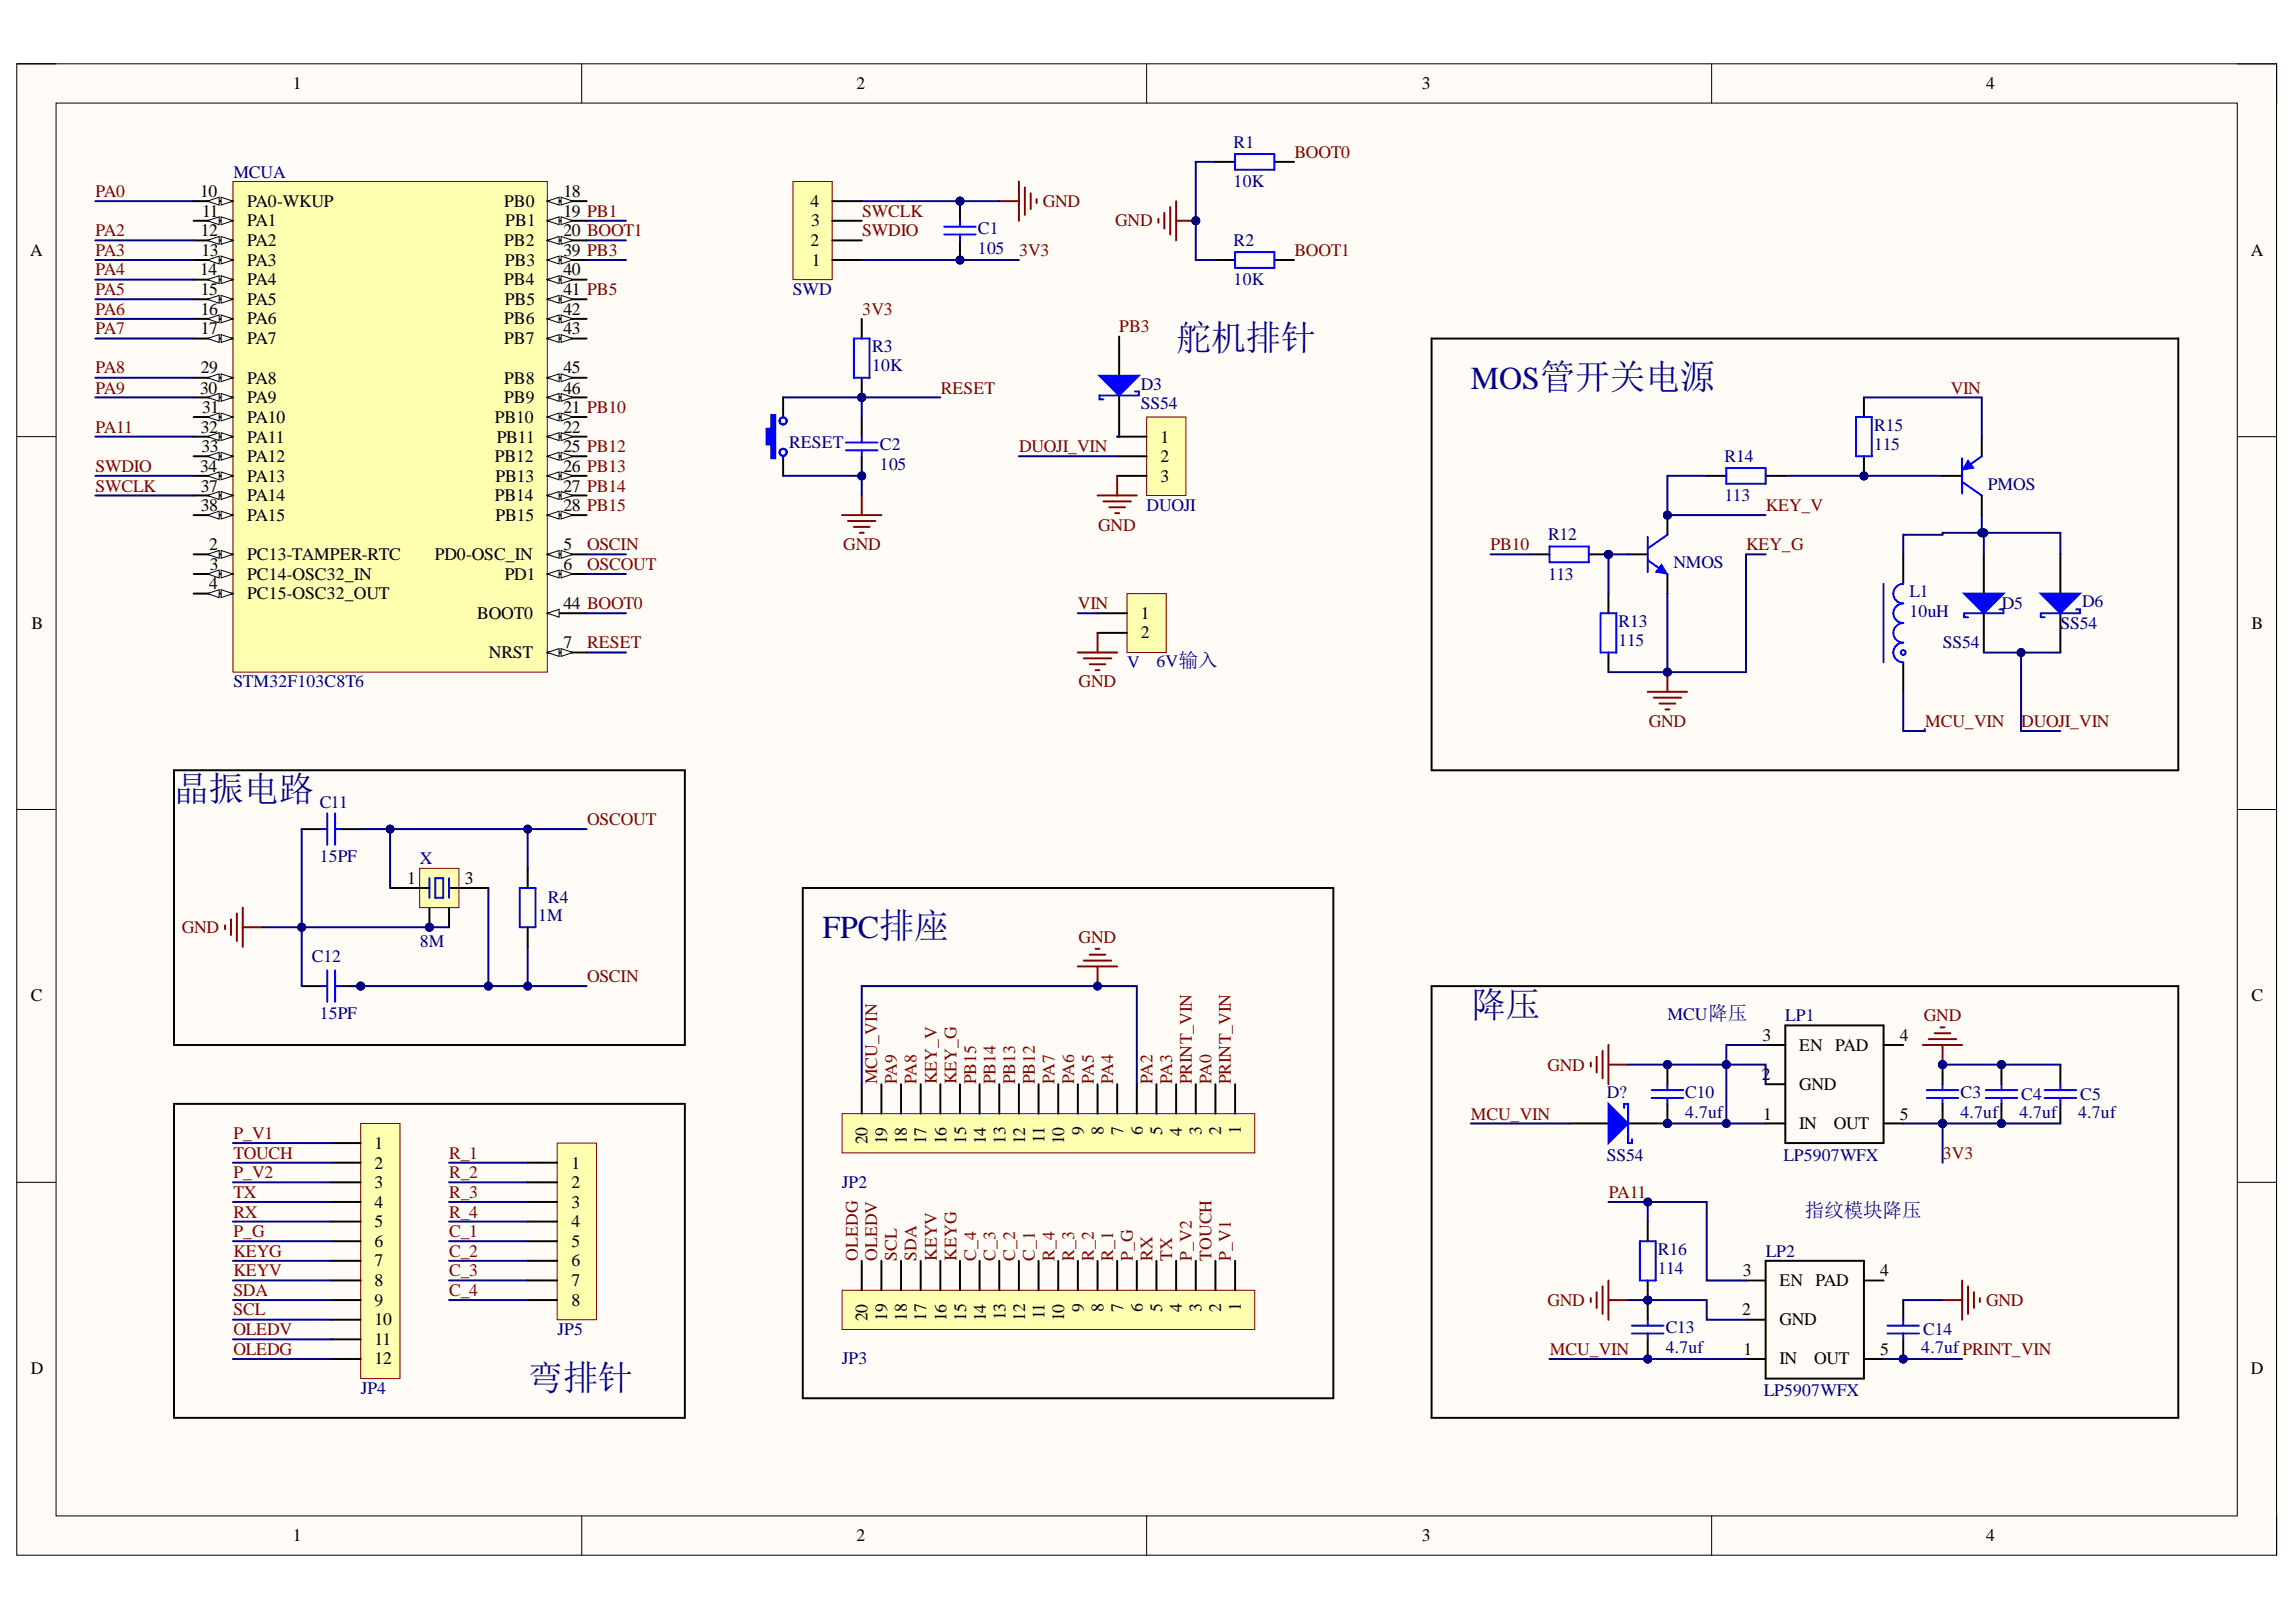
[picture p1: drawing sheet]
<svg xmlns="http://www.w3.org/2000/svg" width="297mm" height="210mm" viewBox="0 0 297 210" stroke-linecap="round" stroke-linejoin="round" font-family="sans-serif">
<defs><g id="words">
<g font-size="4.6" fill="#000080">
<text x="152.1" y="45.3">舵机排针</text>
<text x="22.5" y="103.7">晶振电路</text>
<text x="190.3" y="131.6">降压</text>
<text x="68.3" y="179.9">弯排针</text>
</g>
<g font-size="4.1" fill="#000080">
<text x="190.3" y="50.3">MOS管开关电源</text>
<text x="106.4" y="121.4">FPC排座</text>
</g>
<text font-size="2.5" fill="#000080" x="233.5" y="157.5">指纹模块降压</text>
<g font-size="2.3">
<text x="37.9" y="11.6">1</text>
<text x="110.8" y="11.6">2</text>
<text x="183.9" y="11.6">3</text>
<text x="256.9" y="11.6">4</text>
<text x="25.9" y="25.5">10</text>
<text x="26.1" y="28">11</text>
<text x="32" y="26.8">PA0-WKUP</text>
<text x="32" y="29.3">PA1</text>
<text x="65.2" y="26.8">PB0</text>
<text x="65.4" y="29.3">PB1</text>
<text x="72.9" y="25.5">18</text>
<text x="72.9" y="28">19 PB1</text>
<text x="104.9" y="26.8">4</text>
<text x="105" y="29.3">3</text>
<text x="3.9" y="33.1">A</text>
<text x="25.9" y="35.6">14</text>
<text x="26" y="30.6">12</text>
<text x="26" y="33.1">13</text>
<text x="32" y="31.8">PA2</text>
<text x="32" y="34.4">PA3</text>
<text x="65.2" y="31.8">PB2</text>
<text x="65.3" y="34.4">PB3</text>
<text x="72.9" y="30.6">20 BOOT1</text>
<text x="72.9" y="33.1">39 PB3</text>
<text x="72.9" y="35.6">40</text>
<text x="104.9" y="31.8">2</text>
<text x="105" y="34.4">1</text>
<text x="291.2" y="33.1">A</text>
<text x="26" y="38.2">15</text>
<text x="26" y="40.7">16</text>
<text x="32" y="36.9">PA4</text>
<text x="32" y="39.4">PA5</text>
<text x="32" y="42">PA6</text>
<text x="65.2" y="36.9">PB4</text>
<text x="65.2" y="42">PB6</text>
<text x="65.3" y="39.4">PB5</text>
<text x="72.9" y="38.2">41 PB5</text>
<text x="72.9" y="40.7">42</text>
<text x="26" y="43.2">17</text>
<text x="32" y="44.5">PA7</text>
<text x="65.2" y="44.5">PB7</text>
<text x="72.9" y="43.2">43</text>
<text x="25.9" y="50.9">30</text>
<text x="26" y="48.3">29</text>
<text x="26.1" y="53.5">31</text>
<text x="32" y="49.7">PA8</text>
<text x="32" y="52.2">PA9</text>
<text x="65.2" y="49.7">PB8</text>
<text x="65.2" y="52.2">PB9</text>
<text x="72.9" y="48.3">45</text>
<text x="72.9" y="50.9">46</text>
<text x="72.9" y="53.5">21 PB10</text>
<text x="26" y="56">32</text>
<text x="26" y="58.5">33</text>
<text x="32" y="54.7">PA10</text>
<text x="32" y="57.3">PA11</text>
<text x="32" y="59.8">PA12</text>
<text x="64" y="54.7">PB10</text>
<text x="64" y="59.8">PB12</text>
<text x="64.3" y="57.3">PB11</text>
<text x="72.9" y="56">22</text>
<text x="72.9" y="58.5">25 PB12</text>
<text x="150.1" y="57.3">1</text>
<text x="150.1" y="59.8">2</text>
<text x="25.9" y="61.1">34</text>
<text x="26" y="63.6">37</text>
<text x="32" y="62.3">PA13</text>
<text x="32" y="64.9">PA14</text>
<text x="64" y="64.9">PB14</text>
<text x="64.1" y="62.3">PB13</text>
<text x="72.9" y="61.1">26 PB13</text>
<text x="72.9" y="63.6">27 PB14</text>
<text x="150.1" y="62.3">3</text>
<text x="26" y="66.1">38</text>
<text x="27.1" y="71.2">2</text>
<text x="32" y="67.4">PA15</text>
<text x="64.1" y="67.4">PB15</text>
<text x="72.9" y="71.2">5</text>
<text x="72.9" y="66.1">28 PB15</text>
<text x="27.1" y="76.3">4</text>
<text x="27.1" y="73.7">3</text>
<text x="32" y="72.5">PC13-TAMPER-RTC</text>
<text x="32" y="75">PC14-OSC32_IN</text>
<text x="32" y="77.5">PC15-OSC32_OUT</text>
<text x="56.2" y="72.5">PD0-OSC_IN</text>
<text x="65.3" y="75">PD1</text>
<text x="72.9" y="73.7">6</text>
<text x="4.1" y="81.4">B</text>
<text x="61.7" y="80.1">BOOT0</text>
<text x="72.9" y="78.8">44 BOOT0</text>
<text x="72.9" y="83.9">7</text>
<text x="147.6" y="80.1">1</text>
<text x="147.6" y="82.6">2</text>
<text x="291.3" y="81.4">B</text>
<text x="63.3" y="85.2">NRST</text>
<text x="52.7" y="114.4">1</text>
<text x="60.1" y="114.4">3</text>
<text x="4" y="129.6">C</text>
<text x="291.3" y="129.6">C</text>
<text x="228" y="134.7">3</text>
<text x="232.7" y="136">EN PAD</text>
<text x="245.8" y="134.7">4</text>
<text x="227.9" y="139.8">2</text>
<text x="232.7" y="141.1">GND</text>
<text x="48.5" y="148.7">1</text>
<text x="112.2" y="148.1" transform="rotate(-90 112.2 148.1)">20</text>
<text x="114.8" y="148.1" transform="rotate(-90 114.8 148.1)">19</text>
<text x="117.3" y="148.1" transform="rotate(-90 117.3 148.1)">18</text>
<text x="119.8" y="148.1" transform="rotate(-90 119.8 148.1)">17</text>
<text x="122.5" y="148.1" transform="rotate(-90 122.5 148.1)">16</text>
<text x="125" y="148" transform="rotate(-90 125 148)">15</text>
<text x="127.5" y="148.1" transform="rotate(-90 127.5 148.1)">14</text>
<text x="130.1" y="148" transform="rotate(-90 130.1 148)">13</text>
<text x="132.6" y="148.1" transform="rotate(-90 132.6 148.1)">12</text>
<text x="135.1" y="147.9" transform="rotate(-90 135.1 147.9)">11</text>
<text x="137.7" y="148.1" transform="rotate(-90 137.7 148.1)">10</text>
<text x="140.2" y="146.9" transform="rotate(-90 140.2 146.9)">9</text>
<text x="142.8" y="146.9" transform="rotate(-90 142.8 146.9)">8</text>
<text x="145.3" y="146.9" transform="rotate(-90 145.3 146.9)">7</text>
<text x="147.8" y="146.9" transform="rotate(-90 147.8 146.9)">6</text>
<text x="150.4" y="146.9" transform="rotate(-90 150.4 146.9)">5</text>
<text x="152.9" y="147" transform="rotate(-90 152.9 147)">4</text>
<text x="155.4" y="146.8" transform="rotate(-90 155.4 146.8)">3</text>
<text x="158" y="146.9" transform="rotate(-90 158 146.9)">2</text>
<text x="160.5" y="146.7" transform="rotate(-90 160.5 146.7)">1</text>
<text x="228.1" y="144.9">1</text>
<text x="232.7" y="146.2">IN</text>
<text x="237.2" y="146.2">OUT</text>
<text x="245.8" y="144.9">5</text>
<text x="48.5" y="151.2">2</text>
<text x="48.5" y="153.8">3</text>
<text x="73.9" y="151.2">1</text>
<text x="73.9" y="153.8">2</text>
<text x="48.5" y="156.3">4</text>
<text x="48.5" y="158.8">5</text>
<text x="48.5" y="161.4">6</text>
<text x="73.9" y="156.3">3</text>
<text x="73.9" y="158.8">4</text>
<text x="73.9" y="161.4">5</text>
<text x="48.5" y="163.9">7</text>
<text x="48.5" y="166.4">8</text>
<text x="73.9" y="163.9">6</text>
<text x="73.9" y="166.4">7</text>
<text x="225.5" y="165.2">3</text>
<text x="230.2" y="166.4">EN PAD</text>
<text x="243.2" y="165.2">4</text>
<text x="48.5" y="169">9</text>
<text x="48.5" y="171.5">10</text>
<text x="73.9" y="169">8</text>
<text x="112.2" y="171" transform="rotate(-90 112.2 171)">20</text>
<text x="114.8" y="170.9" transform="rotate(-90 114.8 170.9)">19</text>
<text x="117.3" y="170.9" transform="rotate(-90 117.3 170.9)">18</text>
<text x="119.8" y="170.9" transform="rotate(-90 119.8 170.9)">17</text>
<text x="122.5" y="171" transform="rotate(-90 122.5 171)">16</text>
<text x="125" y="170.9" transform="rotate(-90 125 170.9)">15</text>
<text x="127.5" y="171" transform="rotate(-90 127.5 171)">14</text>
<text x="130.1" y="170.8" transform="rotate(-90 130.1 170.8)">13</text>
<text x="132.6" y="170.9" transform="rotate(-90 132.6 170.9)">12</text>
<text x="135.1" y="170.7" transform="rotate(-90 135.1 170.7)">11</text>
<text x="137.7" y="171" transform="rotate(-90 137.7 171)">10</text>
<text x="140.2" y="169.8" transform="rotate(-90 140.2 169.8)">9</text>
<text x="142.8" y="169.7" transform="rotate(-90 142.8 169.7)">8</text>
<text x="145.3" y="169.8" transform="rotate(-90 145.3 169.8)">7</text>
<text x="147.8" y="169.8" transform="rotate(-90 147.8 169.8)">6</text>
<text x="150.4" y="169.7" transform="rotate(-90 150.4 169.7)">5</text>
<text x="152.9" y="169.8" transform="rotate(-90 152.9 169.8)">4</text>
<text x="155.4" y="169.7" transform="rotate(-90 155.4 169.7)">3</text>
<text x="158" y="169.8" transform="rotate(-90 158 169.8)">2</text>
<text x="160.5" y="169.6" transform="rotate(-90 160.5 169.6)">1</text>
<text x="225.4" y="170.2">2</text>
<text x="230.2" y="171.5">GND</text>
<text x="4" y="177.8">D</text>
<text x="48.5" y="174">11</text>
<text x="48.5" y="176.6">12</text>
<text x="225.6" y="175.3">1</text>
<text x="230.2" y="176.6">IN</text>
<text x="234.7" y="176.6">OUT</text>
<text x="243.2" y="175.3">5</text>
<text x="291.2" y="177.8">D</text>
<text x="37.9" y="199.5">1</text>
<text x="110.8" y="199.5">2</text>
<text x="183.9" y="199.5">3</text>
<text x="256.9" y="199.5">4</text>
</g>
<g font-size="2.3" fill="#000080">
<text x="30.2" y="23">MCUA</text>
<text x="159.6" y="19.2">R1</text>
<text x="159.6" y="24.2">10K</text>
<text x="126.5" y="30.3">C1</text>
<text x="126.5" y="32.9">105</text>
<text x="159.6" y="31.8">R2</text>
<text x="102.6" y="38.2">SWD</text>
<text x="159.6" y="36.9">10K</text>
<text x="112.8" y="45.5">R3</text>
<text x="112.8" y="48.1">10K</text>
<text x="147.6" y="50.4">D3</text>
<text x="147.6" y="53">SS54</text>
<text x="102.1" y="58">RESET</text>
<text x="113.8" y="58.3">C2</text>
<text x="223.1" y="59.8">R14</text>
<text x="242.5" y="55.8">R15</text>
<text x="242.5" y="58.3">115</text>
<text x="113.8" y="60.8">105</text>
<text x="223.1" y="64.9">113</text>
<text x="257.2" y="63.4">PMOS</text>
<text x="148.3" y="66.1">DUOJI</text>
<text x="200.3" y="69.9">R12</text>
<text x="200.3" y="75">113</text>
<text x="216.5" y="73.5">NMOS</text>
<text x="247" y="77.3">L1</text>
<text x="209.4" y="81.1">R13</text>
<text x="209.4" y="83.6">115</text>
<text x="247" y="79.8">10uH</text>
<text x="251.4" y="83.9">SS54</text>
<text x="259" y="78.8">D5</text>
<text x="266.6" y="81.4">SS54</text>
<text x="269.4" y="78.6">D6</text>
<text x="30.2" y="89">STM32F103C8T6</text>
<text x="145.8" y="86.4">V</text>
<text x="149.6" y="86.3">6V输入</text>
<text x="41.4" y="104.5">C11</text>
<text x="41.4" y="111.6">15PF</text>
<text x="54.3" y="111.8">X</text>
<text x="69.6" y="119.2">1M</text>
<text x="70.9" y="116.9">R4</text>
<text x="40.3" y="124.5">C12</text>
<text x="54.3" y="122.5">8M</text>
<text x="41.4" y="131.9">15PF</text>
<text x="215.7" y="132">MCU降压</text>
<text x="231" y="132.1">LP1</text>
<text x="207.9" y="142.1">D?</text>
<text x="218" y="142.1">C10</text>
<text x="253.6" y="142.1">C3</text>
<text x="261.5" y="142.3">C4</text>
<text x="269.1" y="142.3">C5</text>
<text x="218" y="144.6">4.7uf</text>
<text x="253.6" y="144.6">4.7uf</text>
<text x="261.2" y="144.6">4.7uf</text>
<text x="268.9" y="144.6">4.7uf</text>
<text x="108.9" y="153.8">JP2</text>
<text x="207.9" y="150.2">SS54</text>
<text x="230.7" y="150.2">LP5907WFX</text>
<text x="214.5" y="162.4">R16</text>
<text x="214.5" y="164.9">114</text>
<text x="228.4" y="162.6">LP2</text>
<text x="72.1" y="172.8">JP5</text>
<text x="215.5" y="172.5">C13</text>
<text x="248.8" y="172.8">C14</text>
<text x="108.9" y="176.6">JP3</text>
<text x="215.5" y="175">4.7uf</text>
<text x="248.6" y="175">4.7ufPRINT_VIN</text>
<text x="46.7" y="180.5">JP4</text>
<text x="228.2" y="180.7">LP5907WFX</text>
</g>
<g font-size="2.3" fill="#800000">
<text x="167.5" y="20.4">BOOT0</text>
<text x="12.3" y="25.5">PA0</text>
<text x="111.6" y="28">SWCLK</text>
<text x="134.9" y="26.8">GND</text>
<text x="144.3" y="29.3">GND</text>
<text x="12.3" y="35.6">PA4</text>
<text x="12.3" y="33.1">PA3</text>
<text x="12.3" y="30.6">PA2</text>
<text x="111.6" y="30.6">SWDIO</text>
<text x="131.9" y="33.1">3V3</text>
<text x="167.5" y="33.1">BOOT1</text>
<text x="12.3" y="40.7">PA6</text>
<text x="12.3" y="38.2">PA5</text>
<text x="111.6" y="40.7">3V3</text>
<text x="12.3" y="43.2">PA7</text>
<text x="144.8" y="43">PB3</text>
<text x="12.3" y="48.3">PA8</text>
<text x="12.3" y="50.9">PA9</text>
<text x="121.7" y="50.9">RESET</text>
<text x="252.4" y="50.9">VIN</text>
<text x="12.3" y="56">PA11</text>
<text x="131.9" y="58.5">DUOJI_VIN</text>
<text x="12.3" y="63.6">SWCLK</text>
<text x="12.3" y="61.1">SWDIO</text>
<text x="75.9" y="71.2">OSCIN</text>
<text x="109.1" y="71.2">GND</text>
<text x="142.1" y="68.7">GND</text>
<text x="192.8" y="71.2">PB10</text>
<text x="225.9" y="71.2">KEY_G</text>
<text x="228.4" y="66.1">KEY_V</text>
<text x="75.9" y="73.7">OSCOUT</text>
<text x="75.9" y="83.9">RESET</text>
<text x="139.5" y="78.8">VIN</text>
<text x="139.5" y="89">GND</text>
<text x="213.3" y="94.1">GND</text>
<text x="249.1" y="94.1">MCU_VIN</text>
<text x="261.5" y="94.1">DUOJI_VIN</text>
<text x="75.9" y="106.8">OSCOUT</text>
<text x="23.5" y="120.7">GND</text>
<text x="139.5" y="122">GND</text>
<text x="75.9" y="127.1">OSCIN</text>
<text x="248.9" y="132.1">GND</text>
<text x="113.5" y="140.3" transform="rotate(-90 113.5 140.3)">MCU_VIN</text>
<text x="116" y="140.3" transform="rotate(-90 116 140.3)">PA9</text>
<text x="118.6" y="140.3" transform="rotate(-90 118.6 140.3)">PA8</text>
<text x="121.2" y="140.3" transform="rotate(-90 121.2 140.3)">KEY_V</text>
<text x="123.7" y="140.3" transform="rotate(-90 123.7 140.3)">KEY_G</text>
<text x="126.3" y="140.3" transform="rotate(-90 126.3 140.3)">PB15</text>
<text x="128.8" y="140.3" transform="rotate(-90 128.8 140.3)">PB14</text>
<text x="131.3" y="140.3" transform="rotate(-90 131.3 140.3)">PB13</text>
<text x="133.9" y="140.3" transform="rotate(-90 133.9 140.3)">PB12</text>
<text x="136.4" y="140.3" transform="rotate(-90 136.4 140.3)">PA7</text>
<text x="139" y="140.3" transform="rotate(-90 139 140.3)">PA6</text>
<text x="141.5" y="140.3" transform="rotate(-90 141.5 140.3)">PA5</text>
<text x="144" y="140.3" transform="rotate(-90 144 140.3)">PA4</text>
<text x="149.1" y="140.3" transform="rotate(-90 149.1 140.3)">PA2</text>
<text x="151.6" y="140.3" transform="rotate(-90 151.6 140.3)">PA3</text>
<text x="154.2" y="140.3" transform="rotate(-90 154.2 140.3)">PRINT_VIN</text>
<text x="156.7" y="140.3" transform="rotate(-90 156.7 140.3)">PA0</text>
<text x="159.3" y="140.3" transform="rotate(-90 159.3 140.3)">PRINT_VIN</text>
<text x="200.2" y="138.5">GND</text>
<text x="30.2" y="147.4">P_V1</text>
<text x="30.2" y="150">TOUCH</text>
<text x="58.1" y="150">R_1</text>
<text x="190.3" y="144.9">MCU_VIN</text>
<text x="251.4" y="150">3V3</text>
<text x="30.2" y="152.5">P_V2</text>
<text x="30.2" y="155">TX</text>
<text x="58.1" y="152.5">R_2</text>
<text x="58.1" y="155">R_3</text>
<text x="208.1" y="155">PA11</text>
<text x="30.2" y="157.6">RX</text>
<text x="30.2" y="160.1">P_G</text>
<text x="58.1" y="157.6">R_4</text>
<text x="58.1" y="160.1">C_1</text>
<text x="30.2" y="162.6">KEYG</text>
<text x="30.2" y="165.2">KEYV</text>
<text x="30.2" y="167.7">SDA</text>
<text x="58.1" y="162.6">C_2</text>
<text x="58.1" y="165.2">C_3</text>
<text x="58.1" y="167.7">C_4</text>
<text x="111" y="163.1" transform="rotate(-90 111 163.1)">OLEDG</text>
<text x="113.5" y="163.1" transform="rotate(-90 113.5 163.1)">OLEDV</text>
<text x="116" y="163.1" transform="rotate(-90 116 163.1)">SCL</text>
<text x="118.6" y="163.1" transform="rotate(-90 118.6 163.1)">SDA</text>
<text x="121.2" y="163.1" transform="rotate(-90 121.2 163.1)">KEYV</text>
<text x="123.7" y="163.1" transform="rotate(-90 123.7 163.1)">KEYG</text>
<text x="126.3" y="163.1" transform="rotate(-90 126.3 163.1)">C_4</text>
<text x="128.8" y="163.1" transform="rotate(-90 128.8 163.1)">C_3</text>
<text x="131.3" y="163.1" transform="rotate(-90 131.3 163.1)">C_2</text>
<text x="133.9" y="163.1" transform="rotate(-90 133.9 163.1)">C_1</text>
<text x="136.4" y="163.1" transform="rotate(-90 136.4 163.1)">R_4</text>
<text x="139" y="163.1" transform="rotate(-90 139 163.1)">R_3</text>
<text x="141.5" y="163.1" transform="rotate(-90 141.5 163.1)">R_2</text>
<text x="144" y="163.1" transform="rotate(-90 144 163.1)">R_1</text>
<text x="146.6" y="163.1" transform="rotate(-90 146.6 163.1)">P_G</text>
<text x="149.1" y="163.1" transform="rotate(-90 149.1 163.1)">RX</text>
<text x="151.6" y="163.1" transform="rotate(-90 151.6 163.1)">TX</text>
<text x="154.2" y="163.1" transform="rotate(-90 154.2 163.1)">P_V2</text>
<text x="156.7" y="163.1" transform="rotate(-90 156.7 163.1)">TOUCH</text>
<text x="159.3" y="163.1" transform="rotate(-90 159.3 163.1)">P_V1</text>
<text x="30.2" y="170.2">SCL</text>
<text x="30.2" y="172.8">OLEDV</text>
<text x="200.2" y="169">GND</text>
<text x="256.9" y="169">GND</text>
<text x="30.2" y="175.3">OLEDG</text>
<text x="200.5" y="175.3">MCU_VIN</text>
</g>
</g></defs>
<path d="M2.2 8.3h292.3v193h-292.3z" fill-rule="evenodd" fill="#fffcf8"/>
<path d="M2.2 8.3h292.3v193h-292.3z" fill="none" stroke="#000" stroke-width=".13"/>
<path d="M7.3 13.3h282.1v182.9h-282.1z" fill-rule="evenodd" fill="#fffcf8"/>
<g fill="none" stroke="#000" stroke-width=".13">
<path d="M2.2 8.3h5.1M7.3 13.3h282.1v182.9h-282.1zM75.3 8.3v5M148.3 8.3v5M221.4 8.3v5M289.4 8.3h5.1v5M2.2 56.5h5.1M289.4 56.5h5.1M2.2 104.8h5.1M289.4 104.8h5.1M2.2 153h5.1M289.4 153h5.1"/>
<path d="M75.3 196.2v5.1M148.3 196.2v5.1M221.4 196.2v5.1M294.5 196.2v5.1"/>
</g>
<path d="M30.1 23.5h40.7v63.5h-40.7z" fill-rule="evenodd" fill="#ffffb0"/>
<path d="M30.1 23.5h40.7v63.5h-40.7z" fill="none" stroke="#800000" stroke-width=".13"/>
<path d="M70.8 79.4h5.1" fill="none" stroke="#000" stroke-width=".25"/>
<path d="M70.8 79.4l1.5-.5v1z" fill="#f8fcff"/>
<path d="M70.8 79.4l1.5-.5v1z" fill="none" stroke="#000" stroke-width=".13"/>
<path d="M70.8 84.4h5.1" fill="none" stroke="#000" stroke-width=".25"/>
<path d="M70.8 84.4l1.5-.5v1z" fill="#f8fcff"/>
<path d="M70.8 84.4l1.5-.5v1z" fill="none" stroke="#000" stroke-width=".13"/>
<path d="M72.6 83.9l1.5 .5-1.5 .5z" fill="#f8fcff"/>
<path d="M72.6 83.9l1.5 .5-1.5 .5z" fill="none" stroke="#000" stroke-width=".13"/>
<path d="M70.8 71.7h5.1" fill="none" stroke="#000" stroke-width=".25"/>
<path d="M70.8 71.7l1.5-.5v1z" fill="#f8fcff"/>
<path d="M70.8 71.7l1.5-.5v1z" fill="none" stroke="#000" stroke-width=".13"/>
<path d="M72.6 71.2l1.5 .5-1.5 .5z" fill="#f8fcff"/>
<path d="M72.6 71.2l1.5 .5-1.5 .5z" fill="none" stroke="#000" stroke-width=".13"/>
<path d="M70.8 74.3h5.1" fill="none" stroke="#000" stroke-width=".25"/>
<path d="M70.8 74.3l1.5-.5v1z" fill="#f8fcff"/>
<path d="M70.8 74.3l1.5-.5v1z" fill="none" stroke="#000" stroke-width=".13"/>
<path d="M72.6 73.8l1.5 .5-1.5 .5z" fill="#f8fcff"/>
<path d="M72.6 73.8l1.5 .5-1.5 .5z" fill="none" stroke="#000" stroke-width=".13"/>
<path d="M25 26h5.1" fill="none" stroke="#000" stroke-width=".25"/>
<path d="M28.6 25.5l1.5 .5-1.5 .5z" fill="#f8fcff"/>
<path d="M28.6 25.5l1.5 .5-1.5 .5z" fill="none" stroke="#000" stroke-width=".13"/>
<path d="M26.8 26l1.6-.5v1z" fill="#f8fcff"/>
<path d="M26.8 26l1.6-.5v1z" fill="none" stroke="#000" stroke-width=".13"/>
<path d="M25 28.6h5.1" fill="none" stroke="#000" stroke-width=".25"/>
<path d="M28.6 28.1l1.5 .5-1.5 .5z" fill="#f8fcff"/>
<path d="M28.6 28.1l1.5 .5-1.5 .5z" fill="none" stroke="#000" stroke-width=".13"/>
<path d="M26.8 28.6l1.6-.5v1z" fill="#f8fcff"/>
<path d="M26.8 28.6l1.6-.5v1z" fill="none" stroke="#000" stroke-width=".13"/>
<path d="M25 31.1h5.1" fill="none" stroke="#000" stroke-width=".25"/>
<path d="M28.6 30.6l1.5 .5-1.5 .5z" fill="#f8fcff"/>
<path d="M28.6 30.6l1.5 .5-1.5 .5z" fill="none" stroke="#000" stroke-width=".13"/>
<path d="M26.8 31.1l1.6-.5v1z" fill="#f8fcff"/>
<path d="M26.8 31.1l1.6-.5v1z" fill="none" stroke="#000" stroke-width=".13"/>
<path d="M25 33.6h5.1" fill="none" stroke="#000" stroke-width=".25"/>
<path d="M28.6 33.1l1.5 .5-1.5 .6z" fill="#f8fcff"/>
<path d="M28.6 33.1l1.5 .5-1.5 .6z" fill="none" stroke="#000" stroke-width=".13"/>
<path d="M26.8 33.6l1.6-.5v1.1z" fill="#f8fcff"/>
<path d="M26.8 33.6l1.6-.5v1.1z" fill="none" stroke="#000" stroke-width=".13"/>
<path d="M25 36.2h5.1" fill="none" stroke="#000" stroke-width=".25"/>
<path d="M28.6 35.7l1.5 .5-1.5 .5z" fill="#f8fcff"/>
<path d="M28.6 35.7l1.5 .5-1.5 .5z" fill="none" stroke="#000" stroke-width=".13"/>
<path d="M26.8 36.2l1.6-.5v1z" fill="#f8fcff"/>
<path d="M26.8 36.2l1.6-.5v1z" fill="none" stroke="#000" stroke-width=".13"/>
<path d="M25 38.7h5.1" fill="none" stroke="#000" stroke-width=".25"/>
<path d="M28.6 38.2l1.5 .5-1.5 .5z" fill="#f8fcff"/>
<path d="M28.6 38.2l1.5 .5-1.5 .5z" fill="none" stroke="#000" stroke-width=".13"/>
<path d="M26.8 38.7l1.6-.5v1z" fill="#f8fcff"/>
<path d="M26.8 38.7l1.6-.5v1z" fill="none" stroke="#000" stroke-width=".13"/>
<path d="M25 41.3h5.1" fill="none" stroke="#000" stroke-width=".25"/>
<path d="M28.6 40.8l1.5 .5-1.5 .5z" fill="#f8fcff"/>
<path d="M28.6 40.8l1.5 .5-1.5 .5z" fill="none" stroke="#000" stroke-width=".13"/>
<path d="M26.8 41.3l1.6-.5v1z" fill="#f8fcff"/>
<path d="M26.8 41.3l1.6-.5v1z" fill="none" stroke="#000" stroke-width=".13"/>
<path d="M25 43.8h5.1" fill="none" stroke="#000" stroke-width=".25"/>
<path d="M28.6 43.3l1.5 .5-1.5 .5z" fill="#f8fcff"/>
<path d="M28.6 43.3l1.5 .5-1.5 .5z" fill="none" stroke="#000" stroke-width=".13"/>
<path d="M26.8 43.8l1.6-.5v1z" fill="#f8fcff"/>
<path d="M26.8 43.8l1.6-.5v1z" fill="none" stroke="#000" stroke-width=".13"/>
<path d="M25 48.9h5.1" fill="none" stroke="#000" stroke-width=".25"/>
<path d="M28.6 48.4l1.5 .5-1.5 .5z" fill="#f8fcff"/>
<path d="M28.6 48.4l1.5 .5-1.5 .5z" fill="none" stroke="#000" stroke-width=".13"/>
<path d="M26.8 48.9l1.6-.5v1z" fill="#f8fcff"/>
<path d="M26.8 48.9l1.6-.5v1z" fill="none" stroke="#000" stroke-width=".13"/>
<path d="M25 51.4h5.1" fill="none" stroke="#000" stroke-width=".25"/>
<path d="M28.6 50.9l1.5 .5-1.5 .5z" fill="#f8fcff"/>
<path d="M28.6 50.9l1.5 .5-1.5 .5z" fill="none" stroke="#000" stroke-width=".13"/>
<path d="M26.8 51.4l1.6-.5v1z" fill="#f8fcff"/>
<path d="M26.8 51.4l1.6-.5v1z" fill="none" stroke="#000" stroke-width=".13"/>
<path d="M25 54h5.1" fill="none" stroke="#000" stroke-width=".25"/>
<path d="M28.6 53.5l1.5 .5-1.5 .5z" fill="#f8fcff"/>
<path d="M28.6 53.5l1.5 .5-1.5 .5z" fill="none" stroke="#000" stroke-width=".13"/>
<path d="M26.8 54l1.6-.5v1z" fill="#f8fcff"/>
<path d="M26.8 54l1.6-.5v1z" fill="none" stroke="#000" stroke-width=".13"/>
<path d="M25 56.5h5.1" fill="none" stroke="#000" stroke-width=".25"/>
<path d="M28.6 56l1.5 .5-1.5 .5z" fill="#f8fcff"/>
<path d="M28.6 56l1.5 .5-1.5 .5z" fill="none" stroke="#000" stroke-width=".13"/>
<path d="M26.8 56.5l1.6-.5v1z" fill="#f8fcff"/>
<path d="M26.8 56.5l1.6-.5v1z" fill="none" stroke="#000" stroke-width=".13"/>
<path d="M25 59h5.1" fill="none" stroke="#000" stroke-width=".25"/>
<path d="M28.6 58.5l1.5 .5-1.5 .6z" fill="#f8fcff"/>
<path d="M28.6 58.5l1.5 .5-1.5 .6z" fill="none" stroke="#000" stroke-width=".13"/>
<path d="M26.8 59l1.6-.5v1.1z" fill="#f8fcff"/>
<path d="M26.8 59l1.6-.5v1.1z" fill="none" stroke="#000" stroke-width=".13"/>
<path d="M25 61.6h5.1" fill="none" stroke="#000" stroke-width=".25"/>
<path d="M28.6 61.1l1.5 .5-1.5 .5z" fill="#f8fcff"/>
<path d="M28.6 61.1l1.5 .5-1.5 .5z" fill="none" stroke="#000" stroke-width=".13"/>
<path d="M26.8 61.6l1.6-.5v1z" fill="#f8fcff"/>
<path d="M26.8 61.6l1.6-.5v1z" fill="none" stroke="#000" stroke-width=".13"/>
<path d="M25 64.1h5.1" fill="none" stroke="#000" stroke-width=".25"/>
<path d="M28.6 63.6l1.5 .5-1.5 .5z" fill="#f8fcff"/>
<path d="M28.6 63.6l1.5 .5-1.5 .5z" fill="none" stroke="#000" stroke-width=".13"/>
<path d="M26.8 64.1l1.6-.5v1z" fill="#f8fcff"/>
<path d="M26.8 64.1l1.6-.5v1z" fill="none" stroke="#000" stroke-width=".13"/>
<path d="M25 66.7h5.1" fill="none" stroke="#000" stroke-width=".25"/>
<path d="M28.6 66.2l1.5 .5-1.5 .5z" fill="#f8fcff"/>
<path d="M28.6 66.2l1.5 .5-1.5 .5z" fill="none" stroke="#000" stroke-width=".13"/>
<path d="M26.8 66.7l1.6-.5v1z" fill="#f8fcff"/>
<path d="M26.8 66.7l1.6-.5v1z" fill="none" stroke="#000" stroke-width=".13"/>
<path d="M70.8 26h5.1" fill="none" stroke="#000" stroke-width=".25"/>
<path d="M70.8 26l1.5-.5v1z" fill="#f8fcff"/>
<path d="M70.8 26l1.5-.5v1z" fill="none" stroke="#000" stroke-width=".13"/>
<path d="M72.6 25.5l1.5 .5-1.5 .5z" fill="#f8fcff"/>
<path d="M72.6 25.5l1.5 .5-1.5 .5z" fill="none" stroke="#000" stroke-width=".13"/>
<path d="M70.8 28.6h5.1" fill="none" stroke="#000" stroke-width=".25"/>
<path d="M70.8 28.6l1.5-.5v1z" fill="#f8fcff"/>
<path d="M70.8 28.6l1.5-.5v1z" fill="none" stroke="#000" stroke-width=".13"/>
<path d="M72.6 28.1l1.5 .5-1.5 .5z" fill="#f8fcff"/>
<path d="M72.6 28.1l1.5 .5-1.5 .5z" fill="none" stroke="#000" stroke-width=".13"/>
<path d="M70.8 31.1h5.1" fill="none" stroke="#000" stroke-width=".25"/>
<path d="M70.8 31.1l1.5-.5v1z" fill="#f8fcff"/>
<path d="M70.8 31.1l1.5-.5v1z" fill="none" stroke="#000" stroke-width=".13"/>
<path d="M72.6 30.6l1.5 .5-1.5 .5z" fill="#f8fcff"/>
<path d="M72.6 30.6l1.5 .5-1.5 .5z" fill="none" stroke="#000" stroke-width=".13"/>
<path d="M70.8 33.6h5.1" fill="none" stroke="#000" stroke-width=".25"/>
<path d="M70.8 33.6l1.5-.5v1.1z" fill="#f8fcff"/>
<path d="M70.8 33.6l1.5-.5v1.1z" fill="none" stroke="#000" stroke-width=".13"/>
<path d="M72.6 33.1l1.5 .5-1.5 .6z" fill="#f8fcff"/>
<path d="M72.6 33.1l1.5 .5-1.5 .6z" fill="none" stroke="#000" stroke-width=".13"/>
<path d="M70.8 36.2h5.1" fill="none" stroke="#000" stroke-width=".25"/>
<path d="M70.8 36.2l1.5-.5v1z" fill="#f8fcff"/>
<path d="M70.8 36.2l1.5-.5v1z" fill="none" stroke="#000" stroke-width=".13"/>
<path d="M72.6 35.7l1.5 .5-1.5 .5z" fill="#f8fcff"/>
<path d="M72.6 35.7l1.5 .5-1.5 .5z" fill="none" stroke="#000" stroke-width=".13"/>
<path d="M70.8 38.7h5.1" fill="none" stroke="#000" stroke-width=".25"/>
<path d="M70.8 38.7l1.5-.5v1z" fill="#f8fcff"/>
<path d="M70.8 38.7l1.5-.5v1z" fill="none" stroke="#000" stroke-width=".13"/>
<path d="M72.6 38.2l1.5 .5-1.5 .5z" fill="#f8fcff"/>
<path d="M72.6 38.2l1.5 .5-1.5 .5z" fill="none" stroke="#000" stroke-width=".13"/>
<path d="M70.8 41.3h5.1" fill="none" stroke="#000" stroke-width=".25"/>
<path d="M70.8 41.3l1.5-.5v1z" fill="#f8fcff"/>
<path d="M70.8 41.3l1.5-.5v1z" fill="none" stroke="#000" stroke-width=".13"/>
<path d="M72.6 40.8l1.5 .5-1.5 .5z" fill="#f8fcff"/>
<path d="M72.6 40.8l1.5 .5-1.5 .5z" fill="none" stroke="#000" stroke-width=".13"/>
<path d="M70.8 43.8h5.1" fill="none" stroke="#000" stroke-width=".25"/>
<path d="M70.8 43.8l1.5-.5v1z" fill="#f8fcff"/>
<path d="M70.8 43.8l1.5-.5v1z" fill="none" stroke="#000" stroke-width=".13"/>
<path d="M72.6 43.3l1.5 .5-1.5 .5z" fill="#f8fcff"/>
<path d="M72.6 43.3l1.5 .5-1.5 .5z" fill="none" stroke="#000" stroke-width=".13"/>
<path d="M70.8 48.9h5.1" fill="none" stroke="#000" stroke-width=".25"/>
<path d="M70.8 48.9l1.5-.5v1z" fill="#f8fcff"/>
<path d="M70.8 48.9l1.5-.5v1z" fill="none" stroke="#000" stroke-width=".13"/>
<path d="M72.6 48.4l1.5 .5-1.5 .5z" fill="#f8fcff"/>
<path d="M72.6 48.4l1.5 .5-1.5 .5z" fill="none" stroke="#000" stroke-width=".13"/>
<path d="M70.8 51.4h5.1" fill="none" stroke="#000" stroke-width=".25"/>
<path d="M70.8 51.4l1.5-.5v1z" fill="#f8fcff"/>
<path d="M70.8 51.4l1.5-.5v1z" fill="none" stroke="#000" stroke-width=".13"/>
<path d="M72.6 50.9l1.5 .5-1.5 .5z" fill="#f8fcff"/>
<path d="M72.6 50.9l1.5 .5-1.5 .5z" fill="none" stroke="#000" stroke-width=".13"/>
<path d="M70.8 54h5.1" fill="none" stroke="#000" stroke-width=".25"/>
<path d="M70.8 54l1.5-.5v1z" fill="#f8fcff"/>
<path d="M70.8 54l1.5-.5v1z" fill="none" stroke="#000" stroke-width=".13"/>
<path d="M72.6 53.5l1.5 .5-1.5 .5z" fill="#f8fcff"/>
<path d="M72.6 53.5l1.5 .5-1.5 .5z" fill="none" stroke="#000" stroke-width=".13"/>
<path d="M70.8 56.5h5.1" fill="none" stroke="#000" stroke-width=".25"/>
<path d="M70.8 56.5l1.5-.5v1z" fill="#f8fcff"/>
<path d="M70.8 56.5l1.5-.5v1z" fill="none" stroke="#000" stroke-width=".13"/>
<path d="M72.6 56l1.5 .5-1.5 .5z" fill="#f8fcff"/>
<path d="M72.6 56l1.5 .5-1.5 .5z" fill="none" stroke="#000" stroke-width=".13"/>
<path d="M70.8 59h5.1" fill="none" stroke="#000" stroke-width=".25"/>
<path d="M70.8 59l1.5-.5v1.1z" fill="#f8fcff"/>
<path d="M70.8 59l1.5-.5v1.1z" fill="none" stroke="#000" stroke-width=".13"/>
<path d="M72.6 58.5l1.5 .5-1.5 .6z" fill="#f8fcff"/>
<path d="M72.6 58.5l1.5 .5-1.5 .6z" fill="none" stroke="#000" stroke-width=".13"/>
<path d="M70.8 61.6h5.1" fill="none" stroke="#000" stroke-width=".25"/>
<path d="M70.8 61.6l1.5-.5v1z" fill="#f8fcff"/>
<path d="M70.8 61.6l1.5-.5v1z" fill="none" stroke="#000" stroke-width=".13"/>
<path d="M72.6 61.1l1.5 .5-1.5 .5z" fill="#f8fcff"/>
<path d="M72.6 61.1l1.5 .5-1.5 .5z" fill="none" stroke="#000" stroke-width=".13"/>
<path d="M70.8 64.1h5.1" fill="none" stroke="#000" stroke-width=".25"/>
<path d="M70.8 64.1l1.5-.5v1z" fill="#f8fcff"/>
<path d="M70.8 64.1l1.5-.5v1z" fill="none" stroke="#000" stroke-width=".13"/>
<path d="M72.6 63.6l1.5 .5-1.5 .5z" fill="#f8fcff"/>
<path d="M72.6 63.6l1.5 .5-1.5 .5z" fill="none" stroke="#000" stroke-width=".13"/>
<path d="M70.8 66.7h5.1" fill="none" stroke="#000" stroke-width=".25"/>
<path d="M70.8 66.7l1.5-.5v1z" fill="#f8fcff"/>
<path d="M70.8 66.7l1.5-.5v1z" fill="none" stroke="#000" stroke-width=".13"/>
<path d="M72.6 66.2l1.5 .5-1.5 .5z" fill="#f8fcff"/>
<path d="M72.6 66.2l1.5 .5-1.5 .5z" fill="none" stroke="#000" stroke-width=".13"/>
<path d="M25 71.7h5.1" fill="none" stroke="#000" stroke-width=".25"/>
<path d="M28.6 71.2l1.5 .5-1.5 .5z" fill="#f8fcff"/>
<path d="M28.6 71.2l1.5 .5-1.5 .5z" fill="none" stroke="#000" stroke-width=".13"/>
<path d="M26.8 71.7l1.6-.5v1z" fill="#f8fcff"/>
<path d="M26.8 71.7l1.6-.5v1z" fill="none" stroke="#000" stroke-width=".13"/>
<path d="M25 74.3h5.1" fill="none" stroke="#000" stroke-width=".25"/>
<path d="M28.6 73.8l1.5 .5-1.5 .5z" fill="#f8fcff"/>
<path d="M28.6 73.8l1.5 .5-1.5 .5z" fill="none" stroke="#000" stroke-width=".13"/>
<path d="M26.8 74.3l1.6-.5v1z" fill="#f8fcff"/>
<path d="M26.8 74.3l1.6-.5v1z" fill="none" stroke="#000" stroke-width=".13"/>
<path d="M25 76.8h5.1" fill="none" stroke="#000" stroke-width=".25"/>
<path d="M28.6 76.3l1.5 .5-1.5 .5z" fill="#f8fcff"/>
<path d="M28.6 76.3l1.5 .5-1.5 .5z" fill="none" stroke="#000" stroke-width=".13"/>
<path d="M26.8 76.8l1.6-.5v1z" fill="#f8fcff"/>
<path d="M26.8 76.8l1.6-.5v1z" fill="none" stroke="#000" stroke-width=".13"/>
<path d="M102.6 23.5h5.1v12.7h-5.1z" fill-rule="evenodd" fill="#ffffb0"/>
<path d="M102.6 23.5h5.1v12.7h-5.1z" fill="none" stroke="#800000" stroke-width=".13"/>
<path d="M107.7 33.6h3.8M107.7 31.1h3.8M107.7 28.6h3.8M107.7 26h3.8" fill="none" stroke="#000" stroke-width=".25"/>
<circle cx="124.2" cy="33.6" r=".51" fill="#000080"/>
<circle cx="124.2" cy="33.6" r=".51" fill="none" stroke="#000080" stroke-width=".13"/>
<circle cx="124.2" cy="26" r=".51" fill="#000080"/>
<circle cx="124.2" cy="26" r=".51" fill="none" stroke="#000080" stroke-width=".13"/>
<path d="M124.2 31.1v2.5" fill="none" stroke="#000" stroke-width=".25"/>
<circle cx="124.2" cy="33.6" r=".51" fill="#000080"/>
<circle cx="124.2" cy="33.6" r=".51" fill="none" stroke="#000080" stroke-width=".13"/>
<path d="M124.2 26v2.6" fill="none" stroke="#000" stroke-width=".25"/>
<circle cx="124.2" cy="26" r=".51" fill="#000080"/>
<circle cx="124.2" cy="26" r=".51" fill="none" stroke="#000080" stroke-width=".13"/>
<path d="M122.2 29.3h4M122.2 30.3h4M124.2 28.6v.7M124.2 30.3v.8" fill="none" stroke="#00f" stroke-width=".25"/>
<path d="M149.9 28.3v.5M150.6 27.6v2M151.4 26.8v3.5M152.2 26v5.1M152.2 28.6h2.5" fill="none" stroke="#800000" stroke-width=".25"/>
<circle cx="154.7" cy="28.6" r=".51" fill="#000080"/>
<circle cx="154.7" cy="28.6" r=".51" fill="none" stroke="#000080" stroke-width=".13"/>
<path d="M157.2 20.9h2.6M157.2 33.6h2.6M164.9 20.9h2.5M164.9 33.6h2.5" fill="none" stroke="#000" stroke-width=".25"/>
<path d="M159.8 19.9h5.1v2.1h-5.1zM159.8 32.6h5.1v2.1h-5.1z" fill="none" stroke="#00f" stroke-width=".25"/>
<circle cx="111.5" cy="51.4" r=".51" fill="#000080"/>
<circle cx="111.5" cy="51.4" r=".51" fill="none" stroke="#000080" stroke-width=".13"/>
<path d="M111.5 41.3v2.5M111.5 48.9v2.5" fill="none" stroke="#000" stroke-width=".25"/>
<circle cx="111.5" cy="51.4" r=".51" fill="#000080"/>
<circle cx="111.5" cy="51.4" r=".51" fill="none" stroke="#000080" stroke-width=".13"/>
<path d="M110.5 43.8h2v5.1h-2z" fill="none" stroke="#00f" stroke-width=".25"/>
<circle cx="111.5" cy="61.6" r=".51" fill="#000080"/>
<circle cx="111.5" cy="61.6" r=".51" fill="none" stroke="#000080" stroke-width=".13"/>
<path d="M111.5 59v2.6" fill="none" stroke="#000" stroke-width=".25"/>
<circle cx="111.5" cy="61.6" r=".51" fill="#000080"/>
<circle cx="111.5" cy="61.6" r=".51" fill="none" stroke="#000080" stroke-width=".13"/>
<path d="M101.3 51.4v2.6M101.3 59v2.6M111.5 54v2.5" fill="none" stroke="#000" stroke-width=".25"/>
<g fill="none" stroke="#00f" stroke-width=".25">
<path d="M109.4 57.3h4.1M109.4 58.3h4.1M111.5 56.5v.8M111.5 58.3v.7"/>
<circle cx="101.3" cy="58.5" r=".46"/>
<circle cx="101.3" cy="54.5" r=".46"/>
</g>
<path d="M108.9 66.7h5.1M109.7 67.4h3.6M110.5 68.2h2M111.2 68.9h.5M111.5 64.1v2.6" fill="none" stroke="#800000" stroke-width=".25"/>
<path d="M99.8 53.7h.5v5.6h-.5v-1.8h-.6v-2h.6z" fill-rule="evenodd" fill="#00f"/>
<path d="M99.8 53.7h.5v5.6h-.5v-1.8h-.6v-2h.6z" fill="none" stroke="#00f" stroke-width=".25"/>
<path d="M205.8 137.5v.5M206.6 136.8v2M207.3 136v3.6M208.1 135.2v5.1M208.1 137.8h2.5" fill="none" stroke="#800000" stroke-width=".25"/>
<path d="M228.4 135.2h2.6M231 132.7h12.7v15.2h-12.7zM243.7 135.2h2.5M228.4 145.4h2.6M228.4 140.3h2.6M243.7 145.4h2.5" fill="none" stroke="#000" stroke-width=".25"/>
<circle cx="251.3" cy="145.4" r=".51" fill="#000080"/>
<circle cx="251.3" cy="145.4" r=".51" fill="none" stroke="#000080" stroke-width=".13"/>
<circle cx="251.3" cy="137.8" r=".51" fill="#000080"/>
<circle cx="251.3" cy="137.8" r=".51" fill="none" stroke="#000080" stroke-width=".13"/>
<path d="M251.3 142.9v2.5" fill="none" stroke="#000" stroke-width=".25"/>
<circle cx="251.3" cy="145.4" r=".51" fill="#000080"/>
<circle cx="251.3" cy="145.4" r=".51" fill="none" stroke="#000080" stroke-width=".13"/>
<path d="M251.3 137.8v2.5" fill="none" stroke="#000" stroke-width=".25"/>
<circle cx="251.3" cy="137.8" r=".51" fill="#000080"/>
<circle cx="251.3" cy="137.8" r=".51" fill="none" stroke="#000080" stroke-width=".13"/>
<path d="M249.3 141.1h4M249.3 142.1h4M251.3 140.3v.8M251.3 142.1v.8" fill="none" stroke="#00f" stroke-width=".25"/>
<circle cx="258.9" cy="145.4" r=".51" fill="#000080"/>
<circle cx="258.9" cy="145.4" r=".51" fill="none" stroke="#000080" stroke-width=".13"/>
<circle cx="258.9" cy="137.8" r=".51" fill="#000080"/>
<circle cx="258.9" cy="137.8" r=".51" fill="none" stroke="#000080" stroke-width=".13"/>
<path d="M258.9 142.9v2.5" fill="none" stroke="#000" stroke-width=".25"/>
<circle cx="258.9" cy="145.4" r=".51" fill="#000080"/>
<circle cx="258.9" cy="145.4" r=".51" fill="none" stroke="#000080" stroke-width=".13"/>
<path d="M258.9 137.8v2.5" fill="none" stroke="#000" stroke-width=".25"/>
<circle cx="258.9" cy="137.8" r=".51" fill="#000080"/>
<circle cx="258.9" cy="137.8" r=".51" fill="none" stroke="#000080" stroke-width=".13"/>
<path d="M256.9 141.1h4.1M256.9 142.1h4.1M258.9 140.3v.8M258.9 142.1v.8" fill="none" stroke="#00f" stroke-width=".25"/>
<path d="M248.8 135.2h5M249.5 134.5h3.6M250.3 133.7h2M251 133h.6M251.3 135.2v2.6" fill="none" stroke="#800000" stroke-width=".25"/>
<circle cx="251.3" cy="137.8" r=".51" fill="#000080"/>
<circle cx="251.3" cy="137.8" r=".51" fill="none" stroke="#000080" stroke-width=".13"/>
<circle cx="215.7" cy="145.4" r=".51" fill="#000080"/>
<circle cx="215.7" cy="145.4" r=".51" fill="none" stroke="#000080" stroke-width=".13"/>
<circle cx="215.7" cy="137.8" r=".51" fill="#000080"/>
<circle cx="215.7" cy="137.8" r=".51" fill="none" stroke="#000080" stroke-width=".13"/>
<path d="M215.7 142.9v2.5" fill="none" stroke="#000" stroke-width=".25"/>
<circle cx="215.7" cy="145.4" r=".51" fill="#000080"/>
<circle cx="215.7" cy="145.4" r=".51" fill="none" stroke="#000080" stroke-width=".13"/>
<path d="M215.7 137.8v2.5" fill="none" stroke="#000" stroke-width=".25"/>
<circle cx="215.7" cy="137.8" r=".51" fill="#000080"/>
<circle cx="215.7" cy="137.8" r=".51" fill="none" stroke="#000080" stroke-width=".13"/>
<path d="M213.7 141.1h4M213.7 142.1h4M215.7 140.3v.8M215.7 142.1v.8" fill="none" stroke="#00f" stroke-width=".25"/>
<path d="M29.1 119.7v.5M29.9 119v2M30.6 118.2v3.6M31.4 117.5v5M31.4 120h2.5" fill="none" stroke="#800000" stroke-width=".25"/>
<circle cx="55.6" cy="120" r=".51" fill="#000080"/>
<circle cx="55.6" cy="120" r=".51" fill="none" stroke="#000080" stroke-width=".13"/>
<path d="M55.6 117.5v2.5" fill="none" stroke="#000" stroke-width=".25"/>
<circle cx="55.6" cy="120" r=".51" fill="#000080"/>
<circle cx="55.6" cy="120" r=".51" fill="none" stroke="#000080" stroke-width=".13"/>
<path d="M58.1 117.5v2.5" fill="none" stroke="#000" stroke-width=".25"/>
<path d="M54.3 112.4h5.1v5.1h-5.1z" fill-rule="evenodd" fill="#ffffb0"/>
<path d="M54.3 112.4h5.1v5.1h-5.1z" fill="none" stroke="#800000" stroke-width=".13"/>
<path d="M39 107.3h2.6M44.1 107.3h2.6M50.5 114.9h5.1M58.1 114.9h5.1" fill="none" stroke="#000" stroke-width=".25"/>
<path d="M41.6 107.3h.7M42.3 105.3v4M43.4 105.3v4M43.4 107.3h.7M55.6 113.6v2.6M56.3 113.6h1v2.6h-1zM58.1 113.6v2.6" fill="none" stroke="#00f" stroke-width=".25"/>
<circle cx="46.7" cy="127.6" r=".51" fill="#000080"/>
<circle cx="46.7" cy="127.6" r=".51" fill="none" stroke="#000080" stroke-width=".13"/>
<path d="M39 127.6h2.6M44.1 127.6h2.6" fill="none" stroke="#000" stroke-width=".25"/>
<circle cx="46.7" cy="127.6" r=".51" fill="#000080"/>
<circle cx="46.7" cy="127.6" r=".51" fill="none" stroke="#000080" stroke-width=".13"/>
<path d="M67.2 114.9h2.1v5.1h-2.1zM41.6 127.6h.7M42.3 125.6v4M43.4 125.6v4M43.4 127.6h.7M264.5 141.1h4.1M264.5 142.1h4.1M266.6 140.3v.8M266.6 142.1v.8" fill="none" stroke="#00f" stroke-width=".25"/>
<path d="M68.3 112.4v2.5M68.3 120v2.5M266.6 137.8v2.5M266.6 142.9v2.5M225.9 175.9h2.5M225.9 170.8h2.5M225.9 165.7h2.5M228.4 163.2h12.7v15.2h-12.7zM241.1 175.9h2.6M241.1 165.7h2.6" fill="none" stroke="#000" stroke-width=".25"/>
<path d="M205.8 168v.5M206.6 167.2v2.1M207.3 166.5v3.5M208.1 165.7v5.1M208.1 168.2h2.5" fill="none" stroke="#800000" stroke-width=".25"/>
<circle cx="213.2" cy="175.9" r=".51" fill="#000080"/>
<circle cx="213.2" cy="175.9" r=".51" fill="none" stroke="#000080" stroke-width=".13"/>
<circle cx="213.2" cy="168.2" r=".51" fill="#000080"/>
<circle cx="213.2" cy="168.2" r=".51" fill="none" stroke="#000080" stroke-width=".13"/>
<path d="M213.2 173.3v2.6" fill="none" stroke="#000" stroke-width=".25"/>
<circle cx="213.2" cy="175.9" r=".51" fill="#000080"/>
<circle cx="213.2" cy="175.9" r=".51" fill="none" stroke="#000080" stroke-width=".13"/>
<path d="M213.2 168.2v2.6" fill="none" stroke="#000" stroke-width=".25"/>
<circle cx="213.2" cy="168.2" r=".51" fill="#000080"/>
<circle cx="213.2" cy="168.2" r=".51" fill="none" stroke="#000080" stroke-width=".13"/>
<path d="M211.1 171.5h4.1M211.1 172.6h4.1M213.2 170.8v.7M213.2 172.6v.7" fill="none" stroke="#00f" stroke-width=".25"/>
<path d="M251.3 168.2h2.5M253.8 165.7v5.1M254.6 166.5v3.5M255.4 167.2v2.1M256.1 168v.5" fill="none" stroke="#800000" stroke-width=".25"/>
<circle cx="246.2" cy="175.9" r=".51" fill="#000080"/>
<circle cx="246.2" cy="175.9" r=".51" fill="none" stroke="#000080" stroke-width=".13"/>
<path d="M246.2 173.3v2.6" fill="none" stroke="#000" stroke-width=".25"/>
<circle cx="246.2" cy="175.9" r=".51" fill="#000080"/>
<circle cx="246.2" cy="175.9" r=".51" fill="none" stroke="#000080" stroke-width=".13"/>
<path d="M246.2 168.2v2.6" fill="none" stroke="#000" stroke-width=".25"/>
<path d="M244.2 171.5h4.1M244.2 172.6h4.1M246.2 170.8v.7M246.2 172.6v.7" fill="none" stroke="#00f" stroke-width=".25"/>
<circle cx="208.1" cy="71.7" r=".51" fill="#000080"/>
<circle cx="208.1" cy="71.7" r=".51" fill="none" stroke="#000080" stroke-width=".13"/>
<path d="M205.5 71.7h2.6" fill="none" stroke="#000" stroke-width=".25"/>
<circle cx="208.1" cy="71.7" r=".51" fill="#000080"/>
<circle cx="208.1" cy="71.7" r=".51" fill="none" stroke="#000080" stroke-width=".13"/>
<path d="M197.9 71.7h2.6M208.1 76.8v2.6M208.1 84.4v2.6" fill="none" stroke="#000" stroke-width=".25"/>
<path d="M200.5 70.7h5v2.1h-5zM207.1 79.4h2v5h-2z" fill="none" stroke="#00f" stroke-width=".25"/>
<path d="M213.2 89.5h5.1M213.9 90.3h3.6M214.7 91h2M215.5 91.8h.5M215.7 87v2.5" fill="none" stroke="#800000" stroke-width=".25"/>
<circle cx="215.7" cy="87" r=".51" fill="#000080"/>
<circle cx="215.7" cy="87" r=".51" fill="none" stroke="#000080" stroke-width=".13"/>
<path d="M220.8 61.6h2.5M228.4 61.6h2.6" fill="none" stroke="#000" stroke-width=".25"/>
<path d="M223.3 60.6h5.1v2h-5.1z" fill="none" stroke="#00f" stroke-width=".25"/>
<circle cx="241.1" cy="61.6" r=".51" fill="#000080"/>
<circle cx="241.1" cy="61.6" r=".51" fill="none" stroke="#000080" stroke-width=".13"/>
<path d="M241.1 51.4v2.6M241.1 59v2.6" fill="none" stroke="#000" stroke-width=".25"/>
<circle cx="241.1" cy="61.6" r=".51" fill="#000080"/>
<circle cx="241.1" cy="61.6" r=".51" fill="none" stroke="#000080" stroke-width=".13"/>
<path d="M240.1 54h2.1v5h-2.1z" fill="none" stroke="#00f" stroke-width=".25"/>
<path d="M148.3 54h5.1v10.1h-5.1z" fill-rule="evenodd" fill="#ffffb0"/>
<path d="M148.3 54h5.1v10.1h-5.1z" fill="none" stroke="#800000" stroke-width=".13"/>
<path d="M144.5 56.5h3.8M144.5 59h3.8M144.8 43.6v5M144.8 51.2v5.1M144.5 61.6h3.8" fill="none" stroke="#000" stroke-width=".25"/>
<path d="M142.2 48.6h5.1l-2.5 2.6z" fill="#00f"/>
<path d="M142.2 48.6h5.1l-2.5 2.6zM146.8 50.7h.5v.5h-5.1v.5h.6" fill="none" stroke="#00f" stroke-width=".25"/>
<path d="M46.7 145.4h5v33h-5z" fill-rule="evenodd" fill="#ffffb0"/>
<path d="M46.7 145.4h5v33h-5z" fill="none" stroke="#800000" stroke-width=".13"/>
<path d="M42.8 147.9h3.9M42.8 150.5h3.9M42.8 153h3.9M42.8 155.5h3.9M42.8 158.1h3.9M42.8 160.6h3.9M42.8 163.2h3.9M42.8 165.7h3.9M42.8 168.2h3.9M42.8 170.8h3.9M42.8 173.3h3.9M42.8 175.9h3.9" fill="none" stroke="#000" stroke-width=".25"/>
<path d="M72.1 147.9h5.1v22.9h-5.1z" fill-rule="evenodd" fill="#ffffb0"/>
<path d="M72.1 147.9h5.1v22.9h-5.1z" fill="none" stroke="#800000" stroke-width=".13"/>
<path d="M68.3 150.5h3.8M68.3 153h3.8M68.3 155.5h3.8M68.3 158.1h3.8M68.3 160.6h3.8M68.3 163.2h3.8M68.3 165.7h3.8M68.3 168.2h3.8" fill="none" stroke="#000" stroke-width=".25"/>
<path d="M145.8 76.8h5.1v7.6h-5.1z" fill-rule="evenodd" fill="#ffffb0"/>
<path d="M145.8 76.8h5.1v7.6h-5.1z" fill="none" stroke="#800000" stroke-width=".13"/>
<path d="M142 79.4h3.8M142 81.9h3.8" fill="none" stroke="#000" stroke-width=".25"/>
<path d="M129.3 26h2.5M131.8 23.5v5.1M132.6 24.3v3.5M133.3 25v2M134.1 25.8v.5M139.4 84.4h5.1M140.2 85.2h3.6M141 86h2M141.7 86.7h.5M142 81.9v2.5" fill="none" stroke="#800000" stroke-width=".25"/>
<path d="M108.9 144.1h53.4v5.1h-53.4z" fill-rule="evenodd" fill="#ffffb0"/>
<path d="M108.9 144.1h53.4v5.1h-53.4z" fill="none" stroke="#800000" stroke-width=".13"/>
<g fill="none" stroke="#000" stroke-width=".25">
<path d="M111.5 140.3v3.8M114 140.3v3.8M116.6 140.3v3.8M119.1 140.3v3.8M121.7 140.3v3.8M124.2 140.3v3.8M126.7 140.3v3.8M129.3 140.3v3.8M131.8 140.3v3.8M134.4 140.3v3.8M136.9 140.3v3.8M139.4 140.3v3.8"/>
<path d="M142 140.3v3.8M144.5 140.3v3.8M147.1 140.3v3.8M149.6 140.3v3.8M152.2 140.3v3.8M154.7 140.3v3.8M157.2 140.3v3.8M159.8 140.3v3.8"/>
</g>
<path d="M139.4 125.1h5.1M140.2 124.3h3.6M141 123.5h2M141.7 122.8h.5M142 125.1v2.5" fill="none" stroke="#800000" stroke-width=".25"/>
<circle cx="142" cy="127.6" r=".51" fill="#000080"/>
<circle cx="142" cy="127.6" r=".51" fill="none" stroke="#000080" stroke-width=".13"/>
<path d="M108.9 167h53.4v5.1h-53.4z" fill-rule="evenodd" fill="#ffffb0"/>
<path d="M108.9 167h53.4v5.1h-53.4z" fill="none" stroke="#800000" stroke-width=".13"/>
<g fill="none" stroke="#000" stroke-width=".25">
<path d="M111.5 163.2v3.8M114 163.2v3.8M116.6 163.2v3.8M119.1 163.2v3.8M121.7 163.2v3.8M124.2 163.2v3.8M126.7 163.2v3.8M129.3 163.2v3.8M131.8 163.2v3.8M134.4 163.2v3.8M136.9 163.2v3.8M139.4 163.2v3.8"/>
<path d="M142 163.2v3.8M144.5 163.2v3.8M147.1 163.2v3.8M149.6 163.2v3.8M152.2 163.2v3.8M154.7 163.2v3.8M157.2 163.2v3.8M159.8 163.2v3.8"/>
</g>
<circle cx="213.2" cy="168.2" r=".51" fill="#000080"/>
<circle cx="213.2" cy="168.2" r=".51" fill="none" stroke="#000080" stroke-width=".13"/>
<path d="M213.2 165.7v2.5" fill="none" stroke="#000" stroke-width=".25"/>
<circle cx="213.2" cy="168.2" r=".51" fill="#000080"/>
<circle cx="213.2" cy="168.2" r=".51" fill="none" stroke="#000080" stroke-width=".13"/>
<path d="M213.2 158.1v2.5" fill="none" stroke="#000" stroke-width=".25"/>
<path d="M212.2 160.6h2v5.1h-2z" fill="none" stroke="#00f" stroke-width=".25"/>
<circle cx="215.7" cy="66.7" r=".51" fill="#000080"/>
<circle cx="215.7" cy="66.7" r=".51" fill="none" stroke="#000080" stroke-width=".13"/>
<path d="M215.7 66.7v2.5" fill="none" stroke="#000" stroke-width=".25"/>
<circle cx="215.7" cy="66.7" r=".51" fill="#000080"/>
<circle cx="215.7" cy="66.7" r=".51" fill="none" stroke="#000080" stroke-width=".13"/>
<path d="M210.6 71.7h2.6M215.7 74.3v2.5" fill="none" stroke="#000" stroke-width=".25"/>
<path d="M213.2 72.5l2.5 1.8M213.2 69.5v4.5M215.7 69.2l-2.5 1.8" fill="none" stroke="#00f" stroke-width=".25"/>
<path d="M215 73l.7 1.3-1.5-.3z" fill="#00f"/>
<path d="M215 73l.7 1.3-1.5-.3z" fill="none" stroke="#00f" stroke-width=".13"/>
<path d="M256.4 56.5v2.5M251.3 61.6h2.5M256.4 64.1v2.6" fill="none" stroke="#000" stroke-width=".25"/>
<path d="M253.8 59.3v4.6M256.4 59l-1.8 1.3M253.8 62.4l2.6 1.7" fill="none" stroke="#00f" stroke-width=".25"/>
<path d="M254.6 59.6l.8 1-1.6 .2z" fill="#00f"/>
<path d="M254.6 59.6l.8 1-1.6 .2z" fill="none" stroke="#00f" stroke-width=".13"/>
<path d="M142 64.1h5.1M142.8 64.9h3.5M143.5 65.6h2M144.3 66.4h.5M144.5 61.6v2.5" fill="none" stroke="#800000" stroke-width=".25"/>
<path d="M256.7 71.7v5.1M256.7 79.4v5" fill="none" stroke="#000" stroke-width=".25"/>
<path d="M254.1 76.8h5.1l-2.5 2.6z" fill="#00f"/>
<path d="M254.1 76.8h5.1l-2.5 2.6zM258.7 78.9h.5v.5h-5.1v.5h.5" fill="none" stroke="#00f" stroke-width=".25"/>
<path d="M266.6 71.7v5.1M266.6 79.4v5" fill="none" stroke="#000" stroke-width=".25"/>
<path d="M264 76.8h5.1l-2.5 2.6z" fill="#00f"/>
<path d="M243.7 75.6v10.1M246.2 75.6a1.27 1.27 0 0 0-1.3 1.2 1.27 1.27 0 0 0 1.3 1.3 1.27 1.27 0 0 0-1.3 1.3 1.27 1.27 0 0 0 1.3 1.2 1.27 1.27 0 0 0-1.3 1.3 1.27 1.27 0 0 0 1.3 1.3 1.27 1.27 0 0 0-1.3 1.2 1.27 1.27 0 0 0 1.3 1.3M264 76.8h5.1l-2.5 2.6zM268.6 78.9h.5v.5h-5.1v.5h.5M246.2 84.1a.31 .31 0 0 1 .3 .4 .31 .31 0 0 1-.5 .2 .31 .31 0 0 1 .1-.6" fill="none" stroke="#00f" stroke-width=".25"/>
<path d="M246.2 71.7v3.9M246.2 85.7v3.8" fill="none" stroke="#000" stroke-width=".25"/>
<circle cx="215.7" cy="145.4" r=".51" fill="#000080"/>
<circle cx="215.7" cy="145.4" r=".51" fill="none" stroke="#000080" stroke-width=".13"/>
<path d="M203 145.4h5.1M210.6 145.4h5.1" fill="none" stroke="#000" stroke-width=".25"/>
<circle cx="215.7" cy="145.4" r=".51" fill="#000080"/>
<circle cx="215.7" cy="145.4" r=".51" fill="none" stroke="#000080" stroke-width=".13"/>
<path d="M208.1 142.9l2.5 2.5-2.5 2.5z" fill="#00f"/>
<path d="M208.1 142.9l2.5 2.5-2.5 2.5zM210.1 143.4v-.5h.5v5h.5v-.5" fill="none" stroke="#00f" stroke-width=".25"/>
<path d="M185.2 43.8h96.6v55.9h-96.6zM22.5 99.7h66.1v35.5h-66.1zM103.9 114.9h68.6v66h-68.6zM185.2 127.6h96.6v55.9h-96.6zM22.5 142.9h66.1v40.6h-66.1z" fill="none" stroke="#000" stroke-width=".25"/>
<path d="M213.2 155.6v2.5" fill="none" stroke="#000080" stroke-width=".25"/>
<circle cx="213.2" cy="155.5" r=".51" fill="#000080"/>
<circle cx="213.2" cy="155.5" r=".51" fill="none" stroke="#000080" stroke-width=".13"/>
<g fill="none" stroke="#000080" stroke-width=".25">
<path d="M12.3 38.7h12.7M12.3 36.2h12.7M12.3 33.6h12.7M12.3 31.1h12.7M12.3 26h12.7M12.3 56.5h12.7M12.3 51.4h12.7M12.3 48.9h12.7M12.3 43.8h12.7M12.3 41.3h12.7M12.3 64.1h12.7M12.3 61.6h12.7"/>
<path d="M33.9 120h5.1M30.1 158.1h12.7M30.1 155.5h12.7M30.1 153h12.7M30.1 150.5h12.7M30.1 147.9h12.7M30.1 170.8h12.7M30.1 168.2h12.7M30.1 165.7h12.7M30.1 163.2h12.7M30.1 160.6h12.7M30.1 175.9h12.7"/>
<path d="M30.1 173.3h12.7"/>
</g>
<circle cx="39" cy="120" r=".51" fill="#000080"/>
<circle cx="39" cy="120" r=".51" fill="none" stroke="#000080" stroke-width=".13"/>
<path d="M39 107.3v12.7h19.1" fill="none" stroke="#000080" stroke-width=".25"/>
<circle cx="39" cy="120" r=".51" fill="#000080"/>
<circle cx="39" cy="120" r=".51" fill="none" stroke="#000080" stroke-width=".13"/>
<circle cx="55.6" cy="120" r=".51" fill="#000080"/>
<circle cx="55.6" cy="120" r=".51" fill="none" stroke="#000080" stroke-width=".13"/>
<path d="M63.2 114.9v12.7h-17.8" fill="none" stroke="#000080" stroke-width=".25"/>
<circle cx="63.2" cy="127.6" r=".51" fill="#000080"/>
<circle cx="63.2" cy="127.6" r=".51" fill="none" stroke="#000080" stroke-width=".13"/>
<circle cx="46.7" cy="127.6" r=".51" fill="#000080"/>
<circle cx="46.7" cy="127.6" r=".51" fill="none" stroke="#000080" stroke-width=".13"/>
<path d="M46.7 107.3h29.2" fill="none" stroke="#000080" stroke-width=".25"/>
<circle cx="50.5" cy="107.3" r=".51" fill="#000080"/>
<circle cx="50.5" cy="107.3" r=".51" fill="none" stroke="#000080" stroke-width=".13"/>
<circle cx="68.3" cy="107.3" r=".51" fill="#000080"/>
<circle cx="68.3" cy="107.3" r=".51" fill="none" stroke="#000080" stroke-width=".13"/>
<path d="M63.2 127.6h12.7M58.1 158.1h10.2M58.1 155.5h10.2M58.1 153h10.2M58.1 150.5h10.2M58.1 168.2h10.2M58.1 165.7h10.2M58.1 163.2h10.2M58.1 160.6h10.2" fill="none" stroke="#000080" stroke-width=".25"/>
<circle cx="63.2" cy="127.6" r=".51" fill="#000080"/>
<circle cx="63.2" cy="127.6" r=".51" fill="none" stroke="#000080" stroke-width=".13"/>
<circle cx="68.3" cy="127.6" r=".51" fill="#000080"/>
<circle cx="68.3" cy="127.6" r=".51" fill="none" stroke="#000080" stroke-width=".13"/>
<path d="M75.9 33.6h5.1M75.9 31.1h5.1M75.9 28.6h5.1M75.9 79.4h5.1M75.9 74.3h5.1M75.9 71.7h5.1M101.3 61.6h10.2v2.5M75.9 84.4h5.1" fill="none" stroke="#000080" stroke-width=".25"/>
<circle cx="111.5" cy="61.6" r=".51" fill="#000080"/>
<circle cx="111.5" cy="61.6" r=".51" fill="none" stroke="#000080" stroke-width=".13"/>
<path d="M101.3 51.4h10.2" fill="none" stroke="#000080" stroke-width=".25"/>
<circle cx="111.5" cy="51.4" r=".51" fill="#000080"/>
<circle cx="111.5" cy="51.4" r=".51" fill="none" stroke="#000080" stroke-width=".13"/>
<path d="M111.5 140.3v-12.7h35.6v12.7" fill="none" stroke="#000080" stroke-width=".25"/>
<circle cx="142" cy="127.6" r=".51" fill="#000080"/>
<circle cx="142" cy="127.6" r=".51" fill="none" stroke="#000080" stroke-width=".13"/>
<path d="M111.5 51.4h10.2" fill="none" stroke="#000080" stroke-width=".25"/>
<circle cx="111.5" cy="51.4" r=".51" fill="#000080"/>
<circle cx="111.5" cy="51.4" r=".51" fill="none" stroke="#000080" stroke-width=".13"/>
<path d="M111.5 33.6h20.3" fill="none" stroke="#000080" stroke-width=".25"/>
<circle cx="124.2" cy="33.6" r=".51" fill="#000080"/>
<circle cx="124.2" cy="33.6" r=".51" fill="none" stroke="#000080" stroke-width=".13"/>
<path d="M111.5 26h17.8" fill="none" stroke="#000080" stroke-width=".25"/>
<circle cx="124.2" cy="26" r=".51" fill="#000080"/>
<circle cx="124.2" cy="26" r=".51" fill="none" stroke="#000080" stroke-width=".13"/>
<path d="M154.7 28.6v5h2.5M131.8 59h12.7M144.8 56.3v.2h-.3M139.4 79.4h2.6" fill="none" stroke="#000080" stroke-width=".25"/>
<circle cx="154.7" cy="28.6" r=".51" fill="#000080"/>
<circle cx="154.7" cy="28.6" r=".51" fill="none" stroke="#000080" stroke-width=".13"/>
<path d="M157.2 20.9h-2.5v7.7" fill="none" stroke="#000080" stroke-width=".25"/>
<circle cx="154.7" cy="28.6" r=".51" fill="#000080"/>
<circle cx="154.7" cy="28.6" r=".51" fill="none" stroke="#000080" stroke-width=".13"/>
<path d="M192.8 71.7h5.1M190.3 145.4h12.7M200.5 175.9h25.4" fill="none" stroke="#000080" stroke-width=".25"/>
<circle cx="213.2" cy="175.9" r=".51" fill="#000080"/>
<circle cx="213.2" cy="175.9" r=".51" fill="none" stroke="#000080" stroke-width=".13"/>
<path d="M208.1 155.6h12.7v10.1h5.1" fill="none" stroke="#000080" stroke-width=".25"/>
<circle cx="213.2" cy="155.5" r=".51" fill="#000080"/>
<circle cx="213.2" cy="155.5" r=".51" fill="none" stroke="#000080" stroke-width=".13"/>
<path d="M215.7 76.8v10.2h-7.6" fill="none" stroke="#000080" stroke-width=".25"/>
<circle cx="215.7" cy="87" r=".51" fill="#000080"/>
<circle cx="215.7" cy="87" r=".51" fill="none" stroke="#000080" stroke-width=".13"/>
<path d="M208.1 71.7h2.5" fill="none" stroke="#000080" stroke-width=".25"/>
<circle cx="208.1" cy="71.7" r=".51" fill="#000080"/>
<circle cx="208.1" cy="71.7" r=".51" fill="none" stroke="#000080" stroke-width=".13"/>
<path d="M210.6 168.2h10.2v2.6h5.1" fill="none" stroke="#000080" stroke-width=".25"/>
<circle cx="213.2" cy="168.2" r=".51" fill="#000080"/>
<circle cx="213.2" cy="168.2" r=".51" fill="none" stroke="#000080" stroke-width=".13"/>
<path d="M210.6 137.8h12.7" fill="none" stroke="#000080" stroke-width=".25"/>
<circle cx="215.7" cy="137.8" r=".51" fill="#000080"/>
<circle cx="215.7" cy="137.8" r=".51" fill="none" stroke="#000080" stroke-width=".13"/>
<circle cx="223.3" cy="137.8" r=".51" fill="#000080"/>
<circle cx="223.3" cy="137.8" r=".51" fill="none" stroke="#000080" stroke-width=".13"/>
<path d="M215.7 145.4h12.7" fill="none" stroke="#000080" stroke-width=".25"/>
<circle cx="223.3" cy="145.4" r=".51" fill="#000080"/>
<circle cx="223.3" cy="145.4" r=".51" fill="none" stroke="#000080" stroke-width=".13"/>
<circle cx="215.7" cy="145.4" r=".51" fill="#000080"/>
<circle cx="215.7" cy="145.4" r=".51" fill="none" stroke="#000080" stroke-width=".13"/>
<path d="M228.4 71.7h-2.5v15.3h-10.2" fill="none" stroke="#000080" stroke-width=".25"/>
<circle cx="215.7" cy="87" r=".51" fill="#000080"/>
<circle cx="215.7" cy="87" r=".51" fill="none" stroke="#000080" stroke-width=".13"/>
<path d="M220.8 61.6h-5.1v5.1h12.7" fill="none" stroke="#000080" stroke-width=".25"/>
<circle cx="215.7" cy="66.7" r=".51" fill="#000080"/>
<circle cx="215.7" cy="66.7" r=".51" fill="none" stroke="#000080" stroke-width=".13"/>
<path d="M223.3 137.8h5.1v2.5" fill="none" stroke="#000080" stroke-width=".25"/>
<circle cx="223.3" cy="137.8" r=".51" fill="#000080"/>
<circle cx="223.3" cy="137.8" r=".51" fill="none" stroke="#000080" stroke-width=".13"/>
<path d="M228.4 135.2h-5.1v10.2" fill="none" stroke="#000080" stroke-width=".25"/>
<circle cx="223.3" cy="137.8" r=".51" fill="#000080"/>
<circle cx="223.3" cy="137.8" r=".51" fill="none" stroke="#000080" stroke-width=".13"/>
<circle cx="223.3" cy="145.4" r=".51" fill="#000080"/>
<circle cx="223.3" cy="145.4" r=".51" fill="none" stroke="#000080" stroke-width=".13"/>
<path d="M231 61.6h20.3" fill="none" stroke="#000080" stroke-width=".25"/>
<circle cx="241.1" cy="61.6" r=".51" fill="#000080"/>
<circle cx="241.1" cy="61.6" r=".51" fill="none" stroke="#000080" stroke-width=".13"/>
<path d="M241.1 51.4h15.3v5.1M243.7 175.9h10.1" fill="none" stroke="#000080" stroke-width=".25"/>
<circle cx="246.2" cy="175.9" r=".51" fill="#000080"/>
<circle cx="246.2" cy="175.9" r=".51" fill="none" stroke="#000080" stroke-width=".13"/>
<path d="M246.2 145.4h5.1M246.2 168.2h5.1" fill="none" stroke="#000080" stroke-width=".25"/>
<circle cx="251.3" cy="145.4" r=".51" fill="#000080"/>
<circle cx="251.3" cy="145.4" r=".51" fill="none" stroke="#000080" stroke-width=".13"/>
<path d="M246.2 71.7v-2.5h5.1v-.2h5.4v2.7M246.2 89.5v5.1h2.8v-.2" fill="none" stroke="#000080" stroke-width=".25"/>
<circle cx="256.6" cy="69" r=".51" fill="#000080"/>
<circle cx="256.6" cy="69" r=".51" fill="none" stroke="#000080" stroke-width=".13"/>
<circle cx="256.4" cy="69" r=".51" fill="#000080"/>
<circle cx="256.4" cy="69" r=".51" fill="none" stroke="#000080" stroke-width=".13"/>
<path d="M266.6 145.4h-15.3v5.1" fill="none" stroke="#000080" stroke-width=".25"/>
<circle cx="251.3" cy="145.4" r=".51" fill="#000080"/>
<circle cx="251.3" cy="145.4" r=".51" fill="none" stroke="#000080" stroke-width=".13"/>
<circle cx="258.9" cy="145.4" r=".51" fill="#000080"/>
<circle cx="258.9" cy="145.4" r=".51" fill="none" stroke="#000080" stroke-width=".13"/>
<path d="M251.3 137.8h15.3" fill="none" stroke="#000080" stroke-width=".25"/>
<circle cx="251.3" cy="137.8" r=".51" fill="#000080"/>
<circle cx="251.3" cy="137.8" r=".51" fill="none" stroke="#000080" stroke-width=".13"/>
<circle cx="258.9" cy="137.8" r=".51" fill="#000080"/>
<circle cx="258.9" cy="137.8" r=".51" fill="none" stroke="#000080" stroke-width=".13"/>
<path d="M256.7 84.4h9.9" fill="none" stroke="#000080" stroke-width=".25"/>
<circle cx="261.5" cy="84.4" r=".51" fill="#000080"/>
<circle cx="261.5" cy="84.4" r=".51" fill="none" stroke="#000080" stroke-width=".13"/>
<path d="M256.7 69h9.9v2.7" fill="none" stroke="#000080" stroke-width=".25"/>
<circle cx="256.6" cy="69" r=".51" fill="#000080"/>
<circle cx="256.6" cy="69" r=".51" fill="none" stroke="#000080" stroke-width=".13"/>
<path d="M261.5 84.4v10.2h5.1" fill="none" stroke="#000080" stroke-width=".25"/>
<circle cx="261.5" cy="84.4" r=".51" fill="#000080"/>
<circle cx="261.5" cy="84.4" r=".51" fill="none" stroke="#000080" stroke-width=".13"/>
<path d="M39 120v7.6" fill="none" stroke="#000080" stroke-width=".25"/>
<circle cx="39" cy="120" r=".51" fill="#000080"/>
<circle cx="39" cy="120" r=".51" fill="none" stroke="#000080" stroke-width=".13"/>
<path d="M50.5 107.3v7.6" fill="none" stroke="#000080" stroke-width=".25"/>
<circle cx="50.5" cy="107.3" r=".51" fill="#000080"/>
<circle cx="50.5" cy="107.3" r=".51" fill="none" stroke="#000080" stroke-width=".13"/>
<path d="M68.3 122.5v5.1" fill="none" stroke="#000080" stroke-width=".25"/>
<circle cx="68.3" cy="127.6" r=".51" fill="#000080"/>
<circle cx="68.3" cy="127.6" r=".51" fill="none" stroke="#000080" stroke-width=".13"/>
<path d="M68.3 107.3v5.1" fill="none" stroke="#000080" stroke-width=".25"/>
<circle cx="68.3" cy="107.3" r=".51" fill="#000080"/>
<circle cx="68.3" cy="107.3" r=".51" fill="none" stroke="#000080" stroke-width=".13"/>
<path d="M111.5 51.4v2.6" fill="none" stroke="#000080" stroke-width=".25"/>
<circle cx="111.5" cy="51.4" r=".51" fill="#000080"/>
<circle cx="111.5" cy="51.4" r=".51" fill="none" stroke="#000080" stroke-width=".13"/>
<path d="M208.1 71.7v5.1" fill="none" stroke="#000080" stroke-width=".25"/>
<circle cx="208.1" cy="71.7" r=".51" fill="#000080"/>
<circle cx="208.1" cy="71.7" r=".51" fill="none" stroke="#000080" stroke-width=".13"/>
<path d="M256.4 66.7v2.3" fill="none" stroke="#000080" stroke-width=".25"/>
<circle cx="256.4" cy="69" r=".51" fill="#000080"/>
<circle cx="256.4" cy="69" r=".51" fill="none" stroke="#000080" stroke-width=".13"/>
<use href="#words"/>
</svg>
